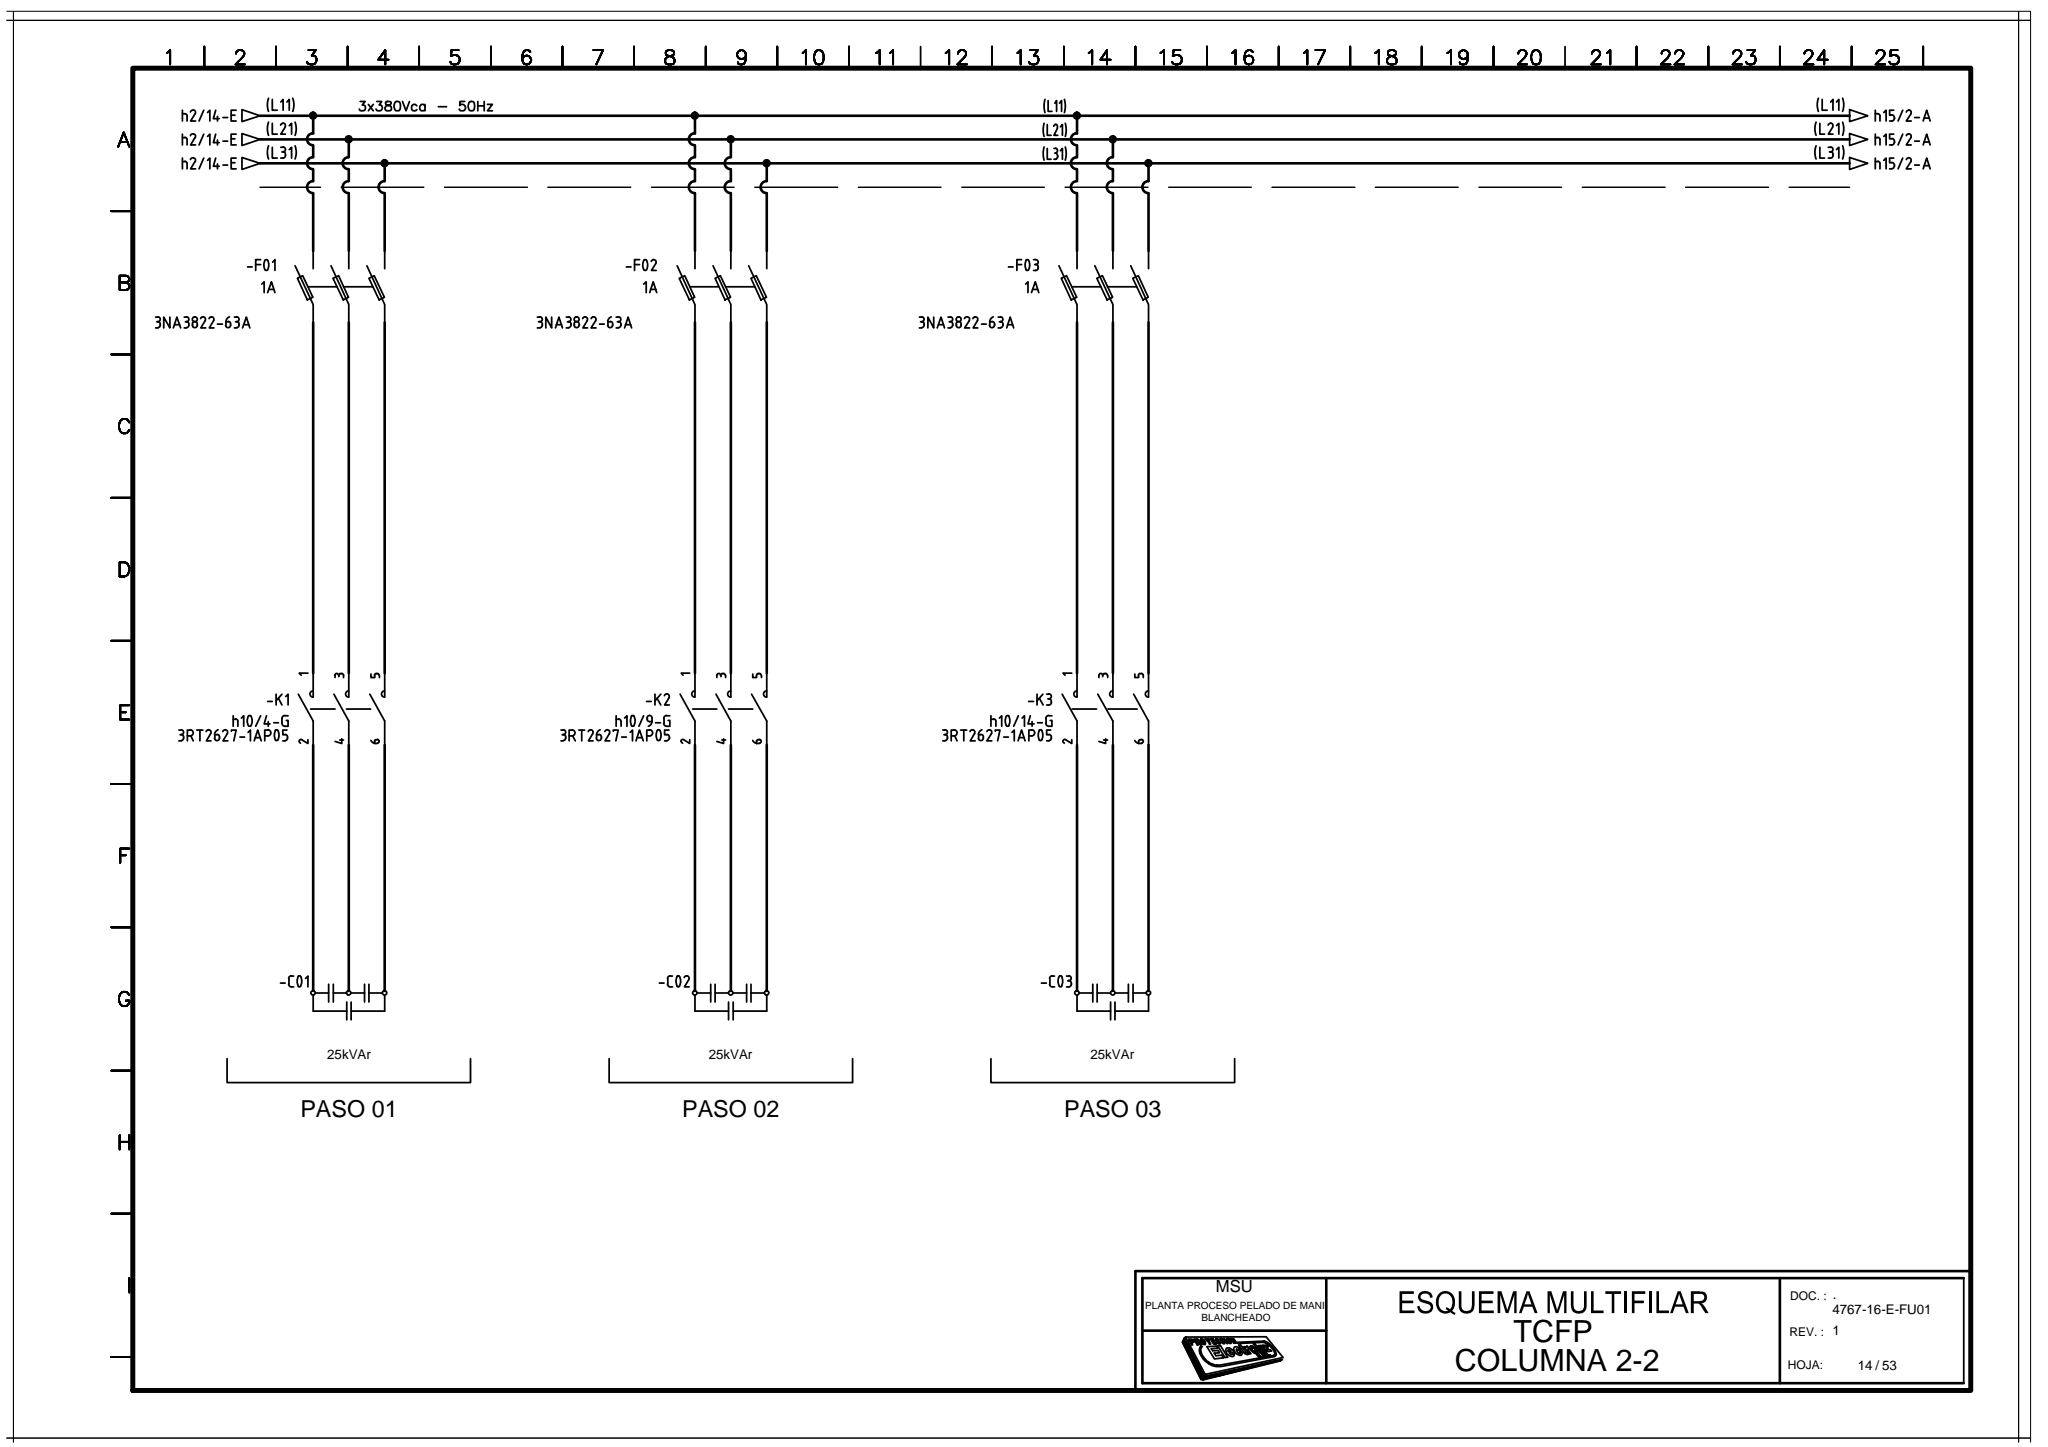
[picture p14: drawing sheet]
<svg xmlns="http://www.w3.org/2000/svg" width="297mm" height="210mm" viewBox="0 0 297 210" stroke-linecap="round" stroke-linejoin="round" font-family="sans-serif">
<defs><g id="words">
<g font-size="4.4">
<text x="219.5" y="194.6">TCFP</text>
<text x="211" y="198.8">COLUMNA 2-2</text>
</g>
<g font-size="3.4">
<text x="43.6" y="162.1">PASO 01</text>
<text x="98.9" y="162.1">PASO 02</text>
<text x="154.3" y="162.1">PASO 03</text>
</g>
<text font-size="2.4" x="176.4" y="187.4">MSU</text>
<g font-size="1.9">
<text x="47.5" y="153.6">25kVAr</text>
<text x="102.8" y="153.6">25kVAr</text>
<text x="158.2" y="153.6">25kVAr</text>
<text x="265.8" y="190.6">4767-16-E-FU01</text>
<text x="269.5" y="198.7">14 / 53</text>
</g>
<g font-size="1.7">
<text x="259.6" y="188.5">DOC. : .</text>
<text x="259.5" y="193.7">REV. : 1</text>
<text x="259.3" y="198.6">HOJA:</text>
</g>
<g font-size="1.5">
<text x="166.1" y="189.9">PLANTA PROCESO PELADO DE MANI</text>
<text x="174.3" y="191.6">BLANCHEADO</text>
</g>
</g></defs>
<path d="M1 1.6h293.5v207.6M1.9 1.7v1.2h290.9v-1.2v1.2h1.7h-1.7v205.7h1.7h-1.7v.6v-.6h-290.9v.6v-.6h-.9h.9v-205.7h-.9h.9zM1.9 2.9h290.9v205.7h-290.9z" fill="none" stroke="#000" stroke-width=".15"/>
<g fill="none" stroke="#000" stroke-width=".38">
<path d="M37.7 16.8h230.6M45.4 19.3a.87 .87 0 0 0-.9 .9 .87 .87 0 0 0 .9 .9M45.4 16.8v2.6M100.8 19.3a.87 .87 0 0 0-.9 .9 .87 .87 0 0 0 .9 .9M100.8 16.8v2.6M156.2 19.3a.87 .87 0 0 0-.9 .9 .87 .87 0 0 0 .9 .9M156.2 16.8v2.6M37.7 20.2h230.6M37.7 23.7h230.6M45.4 26.3a.87 .87 0 0 0-.9 .8 .87 .87 0 0 0 .9 .9M45.4 22.8a.87 .87 0 0 0-.9 .9 .87 .87 0 0 0 .9 .8M45.4 21.1v1.7"/>
<path d="M45.4 24.6v1.7M45.4 28.1v8.3M50.6 24.6v1.7a.87 .87 0 0 0-.9 .8 .87 .87 0 0 0 .9 .9M50.6 20.2v2.6a.87 .87 0 0 0-.9 .9 .87 .87 0 0 0 .9 .8M50.6 28.1v8.3M55.8 26.3a.87 .87 0 0 0-.9 .8 .87 .87 0 0 0 .9 .9M55.8 23.7v2.6M55.8 28.1v8.3M100.8 26.3a.87 .87 0 0 0-.9 .8 .87 .87 0 0 0 .9 .9M100.8 22.8a.87 .87 0 0 0-.9 .9 .87 .87 0 0 0 .9 .8M100.8 21.1v1.7M100.8 24.6v1.7"/>
<path d="M100.8 28.1v8.3M106 24.6v1.7a.87 .87 0 0 0-.9 .8 .87 .87 0 0 0 .9 .9M106 20.2v2.6a.87 .87 0 0 0-.9 .9 .87 .87 0 0 0 .9 .8M106 28.1v8.3M111.2 26.3a.87 .87 0 0 0-.9 .8 .87 .87 0 0 0 .9 .9M111.2 23.7v2.6M111.2 28.1v8.3M156.2 24.6v1.7a.87 .87 0 0 0-.9 .8 .87 .87 0 0 0 .9 .9M156.2 21.1v1.7a.87 .87 0 0 0-.9 .9 .87 .87 0 0 0 .9 .8M156.2 28.1v8.3M161.4 26.3a.87 .87 0 0 0-.9 .8 .87 .87 0 0 0 .9 .9M161.4 22.8a.87 .87 0 0 0-.9 .9 .87 .87 0 0 0 .9 .8"/>
<path d="M161.4 20.2v2.6M161.4 24.6v1.7M161.4 28.1v8.3M166.6 23.7v2.6a.87 .87 0 0 0-.9 .8 .87 .87 0 0 0 .9 .9M166.6 28.1v8.3M45.4 46.8v50.8M50.6 46.8v50.8M55.8 46.8v50.8M100.8 46.8v50.8M106 46.8v50.8M111.2 46.8v50.8M156.2 46.8v50.8"/>
<path d="M161.4 46.8v50.8M166.6 46.8v50.8M45.4 108.1v35.6M50.6 108.1v35.6M55.8 108.1v35.6M100.8 108.1v35.6M106 108.1v35.6M111.2 108.1v35.6M156.2 108.1v35.6M161.4 108.1v35.6M166.6 108.1v35.6M165.7 193h26.7"/>
<path d="M192.4 185.4v15.2M235.8 187.3v3.2M239.4 187.3v3.2M258.1 185.4v15.2M284.8 185.4h-119.1v15.2h119.1M285.8 184.4h-121.1v17.3"/>
</g>
<g fill="none" stroke="#000" stroke-width=".25">
<path d="M24.2 7.7l.5-.4v2M26.5 16.5h.3l.3 .2v.9M26.5 16v1.6M26.5 19.5v1.5M26.5 20h.3M26.8 19.9l.2 .1 .1 .2M28 16l-.4 .3M28 19.4l-.4 .3M28 15.9a.36 .36 0 0 1 .3 .6M28 19.4a.36 .36 0 0 1 .3 .6M28.3 16.5l-.7 1.1h.8M28.3 20l-.7 1h.8"/>
<path d="M29.5 16l-.6 1.6M29.5 19.5l-.6 1.5M29.6 6.8v3.1M30.1 16.3l.3-.3v1.6M30.1 19.8l.3-.3v1.5M31.3 16l-.4 1.2h.9M31.3 19.5l-.4 1.2h.9M31.5 16.9v.7M32.3 17h.7M33.5 16.7h.6M34.2 7.8a.51 .51 0 0 1 .4-.5h.5a.53 .53 0 0 1 .2 .8l-1.1 1.2h1.3M34.2 16h-.7v1.6h.7"/>
<path d="M34.2 19.5h-.7v1.5h.7M35.1 15.9l2.6 .9-2.6 .8zM35.1 19.4l2.6 .8-2.6 .9zM39 14.2a2.73 2.73 0 0 0 0 2M39 17.7a2.73 2.73 0 0 0 0 1.9M39.5 14.4v1.6h.7M39.5 17.9v1.6h.7M40 6.8v3.1M40.7 14.8l.4-.4v1.6M41 17.9a.36 .36 0 0 1 .3 .5M41 17.9l-.3 .3M41.4 18.4l-.7 1.1h.7"/>
<path d="M41.6 14.8l.4-.4v1.6M42 18.2l.3-.3v1.6M42.5 14.2a2.73 2.73 0 0 1 0 2M42.8 17.7a2.73 2.73 0 0 1 0 1.9M44.7 7.3h1.1l-.6 .8a.66 .66 0 0 1 .7 .7 .66 .66 0 0 1-.9 .5l-.4-.1-.1-.2M50.4 6.8v3.1M52.2 14.7h.8l-.5 .5a.44 .44 0 0 1 .5 .5 .44 .44 0 0 1-.6 .4l-.2-.1-.1-.2M53.4 15.1l.7 1M54.1 15.1l-.7 1M54.7 14.7h.7l-.4 .5a.44 .44 0 0 1 .5 .5 .44 .44 0 0 1-.6 .4l-.2-.1-.2-.2M56 14.8v.3l.1 .1a.58 .58 0 0 1 .7 .6 .49 .49 0 0 1-.6 .3 .49 .49 0 0 1-.4-.5 .68 .68 0 0 1 .7-.4 .27 .27 0 0 0 .2-.2 .27 .27 0 0 0-.1-.2zM56.3 8.7h-1.4l1-1.4v2"/>
<path d="M57.4 14.8a.51 .51 0 0 1 .6 .2v.8a.44 .44 0 0 1-.4 .3 .44 .44 0 0 1-.4-.3 1.05 1.05 0 0 1 .2-1zM58.4 14.7l.5 1.4 .5-1.4M60.5 15.4a.45 .45 0 0 0-.8 .1 .45 .45 0 0 0 .5 .6l.3-.2M60.8 6.8v3.1M61.6 15.4a.45 .45 0 0 0-.8 .1 .45 .45 0 0 0 .6 .6l.2-.2M61.6 15.1v1M63.6 15.5h1.2M66.5 7.3h-1l-.1 .9a.74 .74 0 0 1 1.1-.1 .74 .74 0 0 1 0 1.1 .74 .74 0 0 1-1.1 0l-.1-.2M67.4 14.7h-.7v.6a.49 .49 0 0 1 .7 0 .49 .49 0 0 1-.1 .7 .49 .49 0 0 1-.7-.2M68.1 14.8a.51 .51 0 0 1 .7 .2v.8a.44 .44 0 0 1-.4 .3 .44 .44 0 0 1-.4-.3 1.05 1.05 0 0 1 .1-1zM69.3 14.7v1.4M69.3 15.4h.9"/>
<path d="M70.2 14.7v1.4M70.7 15.1h.7l-.7 1h.7M71.2 6.8v3.1M76.9 7.6a.57 .57 0 0 0-.9-.2 1.57 1.57 0 0 0 0 1.9 .66 .66 0 0 0 1-.3 .66 .66 0 0 0-.5-.9 .66 .66 0 0 0-.8 .6M81.6 6.8v3.1M86.1 7.3h1.4l-1 2M91.9 6.8v3.1M96.6 7.4a.42 .42 0 0 0 .3 .7 .87 .87 0 0 1 .9 .9l-.1 .2a.83 .83 0 0 1-1.2-.2 .65 .65 0 0 1 .6-.8l.4-.1a.42 .42 0 0 0 .2-.7l-.3-.1h-.5zM102.4 6.8v3.1M108.2 8a.66 .66 0 0 1-.9 .6 .66 .66 0 0 1-.3-1 .66 .66 0 0 1 1.1 0 1.79 1.79 0 0 1-.2 1.7 .62 .62 0 0 1-.9-.3M112.7 6.8v3.1M116.4 7.7l.5-.4v2"/>
<path d="M118.4 7.4a.66 .66 0 0 1 1 .3 1.77 1.77 0 0 1-.2 1.6 .68 .68 0 0 1-1-.3 1.56 1.56 0 0 1 .2-1.6zM123.1 6.8v3.1M127.1 7.7l.5-.4v2M129.1 7.7l.4-.4v2M133.5 6.8v3.1M137.2 7.7l.5-.4v2M138.9 7.8v-.1a.65 .65 0 0 1 1.1-.3 .51 .51 0 0 1 0 .7l-1.1 1.2h1.4M143.9 6.8v3.1M147.6 7.7l.4-.4v2M149.4 7.3h1.1l-.6 .8a.66 .66 0 0 1 .7 .7 .66 .66 0 0 1-.9 .5h-.3l-.2-.3M151.4 17.9l-.1 .8 .1 1.1M151.6 14.4l-.2 .8 .2 1.1"/>
<path d="M151.9 18.1v1.5h.5M152 14.6v1.6h.6M153 15l.2-.4v1.6M153.1 18a.37 .37 0 0 1 .2 .6M153.1 18.1l-.3 .2M153.4 18.6l-.5 1h.5M153.7 15l.3-.4v1.6M153.8 18.4l.3-.3v1.5M154.3 6.8v3.1M154.4 14.4l.1 .8-.1 1.1M154.5 17.9l.1 .8-.1 1.1M157.9 7.7l.5-.4v2"/>
<path d="M161.1 8.7h-1.5l1-1.4v2M164.7 6.8v3.1M168.3 7.7l.5-.4v2M171.2 7.3h-1l-.1 .9a.75 .75 0 0 1 1.1 0 .75 .75 0 0 1-.1 1.1 .81 .81 0 0 1-1.1-.3M175 6.8v3.1M178.7 7.7l.5-.4v2M181.7 7.6a.57 .57 0 0 0-.9-.2 1.57 1.57 0 0 0 0 1.9 .64 .64 0 0 0 .9-.3 .64 .64 0 0 0-.4-.9 .64 .64 0 0 0-.8 .6M185.5 6.8v3.1M189.1 7.7l.5-.4v2M190.8 7.3h1.4l-1 2M195.8 6.8v3.1M199.5 7.7l.5-.4v2"/>
<path d="M201.4 7.4a.42 .42 0 0 0 .2 .7 .87 .87 0 0 1 1 .9 .73 .73 0 0 1-.8 .4 .73 .73 0 0 1-.6-.7 1.01 1.01 0 0 1 1-.6l.3-.3v-.2a.78 .78 0 0 0-1.1-.2zM206.2 6.8v3.1M209.9 7.7l.5-.4v2M212.9 8a.64 .64 0 0 1-.9 .5 .64 .64 0 0 1-.2-1 .64 .64 0 0 1 1 .1 1.97 1.97 0 0 1-.2 1.7 .62 .62 0 0 1-.9-.3M216.6 6.8v3.1M220.2 7.8a.51 .51 0 0 1 .4-.5h.4a.53 .53 0 0 1 .3 .8l-1.2 1.2h1.4M222.4 7.4a.66 .66 0 0 1 1 .3 1.77 1.77 0 0 1-.2 1.6 .68 .68 0 0 1-1-.3 1.56 1.56 0 0 1 .2-1.6zM227 6.8v3.1M230.9 7.8v-.1a.65 .65 0 0 1 1-.3 .51 .51 0 0 1 .1 .7l-1.2 1.2h1.4M233.1 7.7l.5-.4v2M237.4 6.8v3.1M241 7.8a.51 .51 0 0 1 .4-.5 .67 .67 0 0 1 .8 .4l-.3 .7-1 .9h1.4"/>
<path d="M243 7.8v-.1a.65 .65 0 0 1 1-.3l.2 .5-.3 .5-1 .9h1.4M247.8 6.8v3.1M251.4 7.8a.51 .51 0 0 1 .4-.5h.4a.53 .53 0 0 1 .3 .8l-1.2 1.2h1.3M253.4 7.3h1.2l-.6 .8h.3a.69 .69 0 0 1 .3 .8 .69 .69 0 0 1-.9 .4h-.3l-.2-.3M258.1 6.8v3.1M261.7 7.8v-.1a.65 .65 0 0 1 1-.3 .51 .51 0 0 1 .1 .7l-1.2 1.2h1.4M263.4 17.7a2.73 2.73 0 0 0 0 1.9M263.7 14.2a2.73 2.73 0 0 0 0 2M263.9 17.9v1.6h.7M264.3 14.4v1.6h.7M265.1 8.7h-1.5l1-1.4v2M265.5 17.9a.36 .36 0 0 1 .3 .5"/>
<path d="M265.5 17.9l-.4 .3M265.5 14.8l.4-.4v1.6M265.8 18.4l-.6 1.1h.7M266.4 14.8l.3-.4v1.6M266.4 18.2l.3-.3v1.6M267.2 14.2a2.73 2.73 0 0 1 0 2M267.2 17.7a2.73 2.73 0 0 1 0 1.9M268.3 15.9l2.6 .9-2.6 .8zM268.3 19.4l2.6 .8-2.6 .9zM268.6 6.8v3.1M272 16.5h.4M272 20h.4"/>
<path d="M272 16v1.6M272 19.5v1.5M272.2 7.8a.51 .51 0 0 1 .3-.5h.5a.53 .53 0 0 1 .3 .8l-1.3 1.2h1.4M272.4 16.5l.2 .2 .1 .9M272.4 19.9l.2 .2 .1 .1M273.2 16.3l.4-.3v1.6M273.2 19.8l.4-.3v1.5M274.1 17.6h.3M274.4 16.7h.2l.1 .3M274.7 16h-.6v.7h.3M274.7 19.5h-.6v.6h.3M274.7 17.2l-.1 .3-.2 .1"/>
<path d="M274.8 17v.2M275.2 7.3h-1v.9a.74 .74 0 0 1 1.1 0 .74 .74 0 0 1-.2 1.1 .74 .74 0 0 1-1.1-.3M276 16l-.7 1.6M276 19.5l-.7 1.5M276.5 19.7a.36 .36 0 0 1 .5-.3 .36 .36 0 0 1 .1 .6M276.8 15.9a.36 .36 0 0 1 .3 .6M276.8 16l-.3 .3M277.2 16.5l-.7 1.1h.7M277.2 20l-.7 1h.7M277.7 17h.7M278.9 17.6l.5-1.6 .6 1.6M278.9 6.8v3.1"/>
<path d="M279.1 17.1h.7M16.1 30.6h3.2M17.1 21.3l.8-2.1 .9 2.1M17.4 20.6h1.1M26.5 22.9v1.6M26.5 23.4h.3M26.8 23.4h.2l.1 .3M27.1 20.3v.7M27.1 23.7v.8M28 22.9l-.4 .3M28 22.9a.36 .36 0 0 1 .3 .5M28.3 23.4l-.7 1.1h.8"/>
<path d="M29.5 22.9l-.6 1.6M30.1 23.3l.3-.4v1.6M31.3 22.9l-.4 1.2h.9M31.5 20.3v.7M31.5 23.8v.7M32.3 20.5h.7M32.3 23.9h.7M33.5 20.1h.6M33.5 23.6h.6M34.2 22.9h-.7v1.6h.7M35.1 22.8l2.6 .9-2.6 .9zM35.9 38.7h.7"/>
<path d="M37.1 38.4h.7M37.8 37.7h-.7v1.5M38.8 37.8a1.46 1.46 0 0 1 0 1.3M38.8 37.8l-.2-.1a1.03 1.03 0 0 0 0 1.5l.2-.1M39 21.1a2.73 2.73 0 0 0 0 2M39.5 21.4v1.5h.7M39.5 38l.4-.3v1.5M40.7 21.4h.4M41 21.3a.37 .37 0 0 1 .4 .5 .37 .37 0 0 1-.5 .2M41 22a.43 .43 0 0 1 .4 .6M41.4 22.6l-.2 .3h-.5M42 21.7l.3-.3v1.5"/>
<path d="M42.8 21.1a2.73 2.73 0 0 1 0 2M42.8 38.6l2.6 5.6v2.6M45.4 36.4v2.6M48 38.6l2.6 5.6v2.6M50.6 36.4v2.6M53.2 38.6l2.6 5.6v2.6M55.8 36.4v2.6M90.8 38.7h.7M92 38.4h.8M92.8 37.7h-.8v1.5M93.4 37.8l.2-.1a1.03 1.03 0 0 1 0 1.5h-.1a1.27 1.27 0 0 1-.1-1.4zM94.5 37.9a.36 .36 0 0 1 .5-.2 .36 .36 0 0 1 .1 .5l-.6 1h.7"/>
<path d="M98.2 38.6l2.6 5.6v2.6M100.8 36.4v2.6M103.4 38.6l2.6 5.6v2.6M106 36.4v2.6M108.6 38.6l2.6 5.6v2.6M111.2 36.4v2.6M146.3 38.7h.6M147.5 38.4h.7M148.2 37.7h-.7v1.5M148.8 37.8l.2-.1a1.03 1.03 0 0 1 0 1.5l-.2-.1M148.8 37.8a1.46 1.46 0 0 0 0 1.3M149.9 37.7h.3a.37 .37 0 0 1 .4 .4 .37 .37 0 0 1-.5 .3"/>
<path d="M150.2 38.3l.2 .1 .2 .3M150.6 38.9l-.2 .3h-.5M150.6 38.7v.2M151.4 21.3l-.1 .8 .1 1.1M151.9 21.5v1.6h.5M152.9 21.5h.2M152.9 23.1h.2M153 22.2h.1M153.1 21.5a.37 .37 0 0 1 .3 .4 .37 .37 0 0 1-.3 .3l.1 .1 .2 .3M153.4 22.7l-.2 .4h-.1M153.4 22.6v.2M153.6 38.6l2.6 5.6v2.6"/>
<path d="M153.8 21.9l.3-.4v1.6M154.5 21.3l.1 .8-.1 1.1M156.2 36.4v2.6M158.8 38.6l2.6 5.6v2.6M161.4 36.4v2.6M164 38.6l2.6 5.6v2.6M166.6 36.4v2.6M263.4 21.1a2.73 2.73 0 0 0 0 2M263.9 21.4v1.5h.7M265.2 21.4h.3M265.2 22.9h.3M265.3 22h.2"/>
<path d="M265.5 21.3a.36 .36 0 0 1 .4 .4 .36 .36 0 0 1-.4 .3M265.5 22a.43 .43 0 0 1 .4 .6M265.9 22.6l-.2 .3h-.2M266.4 21.7l.3-.3v1.5M267.2 21.1a2.73 2.73 0 0 1 0 2M268.3 22.8l2.6 .9-2.6 .9zM272 23.4h.4M272 22.9v1.6M272.4 23.4l.2 .2 .1 .1M272.7 20.3v.7M272.7 23.7v.8M273.2 23.3l.4-.4v1.6"/>
<path d="M274.1 21h.3M274.1 24.5h.3M274.4 20.1h.2l.1 .4M274.4 23.6h.2l.1 .3M274.7 22.9h-.6v.7h.3M274.7 20.7l-.1 .3h-.2M274.7 24.1l-.1 .3-.2 .1M274.8 20.5v.2M274.8 23.9v.2M276 22.9l-.7 1.6M276.5 23.2a.36 .36 0 0 1 .5-.3 .36 .36 0 0 1 .1 .5M277.2 23.4l-.7 1.1h.7"/>
<path d="M277.7 20.5h.7M277.7 23.9h.7M278.9 21l.5-1.5 .6 1.5M278.9 24.5l.5-1.6 .6 1.6M279.1 20.6h.7M279.1 24h.7M16.1 51.4h3.2M17.4 41h.8l.4-.2a.46 .46 0 0 0-.1-.7l-1.1-.1v2.1h.8a.53 .53 0 0 0 .6-.4 .53 .53 0 0 0-.3-.6l-.3-.1M22.6 46h.3M22.6 47.6h.3M22.7 46.7h.2M22.9 46a.36 .36 0 0 1 .3 .3 .36 .36 0 0 1-.3 .4"/>
<path d="M22.9 46.6l.2 .1 .1 .3M23.2 47a.4 .4 0 0 1-.3 .5M24.6 46v1.6l-.9-1.6v1.6M25.1 47.6l.6-1.6 .5 1.6M25.3 47.1h.7M26.7 46h.4M26.7 47.6h.4M26.9 46.7h.2M27 46a.36 .36 0 0 1 .4 .3 .36 .36 0 0 1-.4 .4M27 46.6l.2 .1 .2 .3M27.4 47a.4 .4 0 0 1-.4 .5M27.9 47v.2"/>
<path d="M28.6 47a.36 .36 0 0 0-.3-.4 .36 .36 0 0 0-.4 .4M28.6 47a.37 .37 0 0 1-.3 .5 .37 .37 0 0 1-.4-.3M29.1 46.2a.36 .36 0 0 1 .5-.2 .36 .36 0 0 1 .1 .5M29.8 46.5l-.7 1.1h.7M30.3 46.2a.36 .36 0 0 1 .5-.2 .36 .36 0 0 1 .2 .5M31 46.5l-.6 1.1h.6M31.5 47h.8M32.8 46.7h.3M32.8 46.7v.5M33.1 46.6a.32 .32 0 0 1 .3 .4M33.3 46l-.5 .4v.3M33.4 47a.37 .37 0 0 1-.2 .5 .37 .37 0 0 1-.5-.3"/>
<path d="M34 46h.3M34 47.6h.3M34.2 46.7h.1M34.3 46a.36 .36 0 0 1 .4 .3 .36 .36 0 0 1-.4 .4M34.3 46.6l.2 .1 .2 .3M34.7 47a.4 .4 0 0 1-.4 .5M35.2 47.6l.5-1.6 .5 1.6M35.3 47.1h.8M38 41.2l.3-.3v1.5M38.8 42.4l.6-1.5 .5 1.5M39 42h.7M43.1 40.4l.8-.4 1.5 3.1-.8 .4z"/>
<path d="M44.7 41.6h4.2M48.3 40.4l.8-.4 1.4 3.1-.7 .4zM49.8 41.6h4.3M53.5 40.4l.8-.4 1.5 3.1-.8 .4zM77.9 46h.4M77.9 47.6h.4M78.1 46.7h.2M78.3 46a.36 .36 0 0 1 .4 .3 .36 .36 0 0 1-.4 .4M78.3 46.6l.2 .1 .2 .3M78.7 47a.4 .4 0 0 1-.4 .5M80 46v1.6l-.8-1.6v1.6M80.6 47.6l.5-1.6 .5 1.6"/>
<path d="M80.7 47.1h.7M82.1 46h.4M82.1 47.6h.4M82.4 46a.37 .37 0 0 1 .4 .4 .37 .37 0 0 1-.5 .3M82.4 46.6l.2 .1 .2 .3M82.8 47a.4 .4 0 0 1-.4 .5M83.3 47.2a.36 .36 0 0 0 .3 .3 .36 .36 0 0 0 .4-.3M83.3 47v.2M84 47a.36 .36 0 0 0-.4-.4 .36 .36 0 0 0-.3 .4M84 47v.2M84.5 46.2a.36 .36 0 0 1 .5-.2 .36 .36 0 0 1 .2 .5l-.7 1.1h.7M85.7 46.2a.36 .36 0 0 1 .5-.2 .36 .36 0 0 1 .2 .5l-.7 1.1h.7"/>
<path d="M87 47h.6M88.5 46.6a.32 .32 0 0 1 .4 .4M88.5 46.7h-.3v.5M88.7 46l-.5 .4-.1 .3M88.9 47a.37 .37 0 0 1-.3 .5 .37 .37 0 0 1-.5-.3M89.4 46h.3M89.4 47.6h.3M89.5 46.7h.2M89.7 46a.36 .36 0 0 1 .3 .3 .36 .36 0 0 1-.3 .4M89.7 46.6l.2 .1 .1 .3M90 47.2l-.1 .3h-.2M90.1 47v.2"/>
<path d="M90.6 47.6l.5-1.6 .5 1.6M90.7 47.1h.8M93.3 41.2l.4-.3v1.5M94.2 42.4l.5-1.5 .6 1.5M94.4 42h.7M98.5 40.4l.8-.4 1.5 3.1-.8 .4zM100 41.6h4.3M103.7 40.4l.8-.4 1.5 3.1-.8 .4zM105.2 41.6h4.3M108.9 40.4l.8-.4 1.5 3.1-.8 .4zM133.4 46h.3M133.4 47.6h.3"/>
<path d="M133.5 46.7h.2M133.7 46a.36 .36 0 0 1 .3 .3 .36 .36 0 0 1-.3 .4M133.7 46.6l.1 .1 .2 .3M134 47a.4 .4 0 0 1-.3 .5M135.4 46v1.6l-.8-1.6v1.6M135.9 47.6l.6-1.6 .5 1.6M136.1 47.1h.7M137.5 46h.3M137.5 47.6h.3M137.8 46a.37 .37 0 0 1 .4 .4 .37 .37 0 0 1-.5 .3M137.8 46.6l.2 .1 .2 .3M138.2 47a.4 .4 0 0 1-.4 .5"/>
<path d="M138.7 47v.2M139.4 47a.36 .36 0 0 0-.4-.4 .36 .36 0 0 0-.3 .4M139.4 47a.37 .37 0 0 1-.3 .5 .37 .37 0 0 1-.4-.3M140.2 46l-.3 .2M140.3 46a.36 .36 0 0 1 .3 .5l-.7 1.1h.7M141.1 46.2a.36 .36 0 0 1 .5-.2 .36 .36 0 0 1 .2 .5l-.7 1.1h.7M142.4 47h.6M143.5 47.2a.36 .36 0 0 0 .4 .3 .36 .36 0 0 0 .3-.3M143.6 46.7h.3M143.6 46.7v.5M143.9 46.6a.32 .32 0 0 1 .3 .4M144.1 46l-.3 .1-.2 .6"/>
<path d="M144.3 47v.2M144.8 46h.3M144.8 47.6h.3M145.1 46a.37 .37 0 0 1 .3 .4 .37 .37 0 0 1-.5 .3M145.1 46.6l.2 .1 .2 .3M145.5 47a.4 .4 0 0 1-.4 .5M146 47.6l.5-1.6 .5 1.6M146.1 47.1h.8M148.8 41.2l.3-.3v1.5M149.6 42.4l.6-1.5 .5 1.5M149.8 42h.7M153.9 40.4l.8-.4 1.5 3.1-.8 .4z"/>
<path d="M155.4 41.6h4.3M159.1 40.4l.8-.4 1.5 3.1-.8 .4zM160.6 41.6h4.3M164.3 40.4l.8-.4 1.4 3.1-.7 .4zM16.1 72.2h3.2M18.8 61.3a.76 .76 0 0 0-.9-.5 .76 .76 0 0 0-.6 .8 .9 .9 0 0 0 .2 1 .9 .9 0 0 0 1 .2l.3-.5M16.1 92.9h3.2M17.4 81.6h.6a1.09 1.09 0 0 1 .8 1 1.09 1.09 0 0 1-.8 1h-.6zM44.7 97.6h-1.3l.3 .3M45.4 97.6v3.5M48.6 98a.28 .28 0 0 1 .2-.3 .28 .28 0 0 1 .3 .3M48.6 98v.3"/>
<path d="M49.4 97.7a.34 .34 0 0 0-.3 .5M49.4 97.7h.2M49.6 97.7l.2 .1v.5M50.6 97.6v3.5a.44 .44 0 0 1-.5-.4 .44 .44 0 0 1 .5-.5M53.8 97.8v.5h.6v-.3M54.6 97.7l-.3 .3M54.6 97.7h.1M54.7 97.7l.3 .3M55 98v.3M55.8 97.6v3.5M100 97.6h-1.2l.3 .3M100.8 97.6v3.5"/>
<path d="M104.6 98v.2M104.8 97.7l-.3 .3a.28 .28 0 0 0-.3-.3 .28 .28 0 0 0-.2 .3v.3M104.8 97.7h.1M104.9 97.7l.3 .3M105.2 98v.3M106 97.6v3.5a.44 .44 0 0 1-.5-.4 .44 .44 0 0 1 .5-.5M110 97.7l-.2 .1-.1 .5h-.5v-.5M110 97.7h.2M110.1 97.7l.3 .3M110.4 98v.3M111.2 97.6v3.5M155.4 97.6h-1.2l.3 .3"/>
<path d="M156.2 97.6v3.5a.44 .44 0 0 1-.5-.4 .44 .44 0 0 1 .5-.5M159.9 98v.2M159.9 98a.28 .28 0 0 0-.2-.3 .28 .28 0 0 0-.3 .3v.3M160.2 97.7l-.3 .3M160.2 97.7h.2M160.3 97.7l.3 .3M160.7 98v.3M161.4 97.6v3.5M164.6 97.8v.5h.5v-.3M165.4 97.7l-.3 .3M165.4 97.7h.2M165.5 97.7l.3 .1v.5"/>
<path d="M166.6 97.6v3.5a.44 .44 0 0 1-.5-.4 .44 .44 0 0 1 .5-.5M16.1 113.7h3.2M17.4 103.3h.8M18.8 102.3h-1.4v2.1h1.4M26 105.9h.3M26 107.5h.3M26.1 106.6h.2M26.3 105.9a.36 .36 0 0 1 .3 .3 .36 .36 0 0 1-.3 .4M26.3 106.5l.1 .1 .2 .3M26.6 106.9a.4 .4 0 0 1-.3 .5M27.6 105.9a.44 .44 0 0 1 .4 .4 .44 .44 0 0 1-.4 .5h-.4M27.6 105.9h-.4v1.6"/>
<path d="M27.7 106.8l.3 .7M28.5 105.9h.9M29 105.9v1.6M29.9 106.1a.36 .36 0 0 1 .5-.2 .36 .36 0 0 1 .2 .5l-.7 1.1h.7M31.5 106.5a.32 .32 0 0 1 .3 .4M31.5 106.6h-.3v.5M31.6 105.9l-.4 .4-.1 .3M31.8 106.9a.37 .37 0 0 1-.2 .5 .37 .37 0 0 1-.5-.3M32.3 106.1a.36 .36 0 0 1 .5-.2 .36 .36 0 0 1 .2 .5l-.7 1.1h.8M33.6 106.1v-.2h.6l-.3 1.6M33.8 103.8v1.6M33.8 104.3h.4"/>
<path d="M34.2 104.3h.1l.2 .3M34.5 104.6v.8M34.8 106.9h.7M35 104.2l.3-.4v1.6M36 106.2l.3-.3v1.6M36 103.9l.2-.1a1.03 1.03 0 0 1 0 1.6l-.1-.1a1.27 1.27 0 0 1-.1-1.4zM36.9 107.5l.5-1.6 .5 1.6M37 107h.8M37.8 103.8l-.7 1.6M38.4 106.8h.5M38.7 103.8l-.4 1.2h.9M38.8 101.8h.7"/>
<path d="M38.8 105.9a.44 .44 0 0 1 .5 .4 .44 .44 0 0 1-.5 .5M38.9 105.9h-.5v1.6M38.9 104.7v.7M39.7 104.8h.7M39.9 106l.2-.1a1.03 1.03 0 0 1 0 1.5l-.2-.1M40 106a1.46 1.46 0 0 0 0 1.3M40 100.7v1.6M40.4 101.3l.5 1M40.9 104.9l.1 .2 .3 .3M40.9 100.7l-.9 1M41 107.5h.4M41.3 103.8l-.3 .2-.1 .9"/>
<path d="M41.3 106.5l.2 .1 .2 .3M41.4 103.8h.4M41.4 101l.4-.3v1.6M41.5 104.5h.3v.9h-.4M41.6 105.9h-.6v.7h.4M41.7 106.9a.4 .4 0 0 1-.4 .5M43.3 100.7l2.1 3.9v3.5M43.8 107.3a.28 .28 0 0 0-.4 .2l.2 .3M44.7 107.3v.6l-.9-.6M45 102.9h3.6M45.4 100.2a.44 .44 0 0 0-.4 .5 .44 .44 0 0 0 .4 .4M48.4 100.7l2.2 3.9v3.5"/>
<path d="M49.3 107.3h.5M49.6 107.2v.7l-1-.3M50.2 102.9h3.6M53.6 100.7l2.2 3.9v3.5M53.8 107.4l.3 .3 .2 .1M54.4 107.6v.3h.3M54.6 107.3l-.2 .1-.1 .2M54.6 107.3h.1M54.7 107.3a.28 .28 0 0 1 .3 .2 .28 .28 0 0 1-.3 .3M55.8 100.2a.44 .44 0 0 0-.5 .5 .44 .44 0 0 0 .5 .4M81.4 105.9h.3M81.4 107.5h.3"/>
<path d="M81.7 105.9a.37 .37 0 0 1 .3 .4 .37 .37 0 0 1-.5 .3M81.7 106.5l.2 .1 .1 .3M82 106.9a.4 .4 0 0 1-.3 .5M83 105.9a.44 .44 0 0 1 .4 .4 .44 .44 0 0 1-.4 .5h-.4M83 105.9h-.4v1.6M83.1 106.8l.3 .7M83.9 105.9h.9M84.4 105.9v1.6M85.7 105.9a.36 .36 0 0 1 .3 .5l-.7 1.1h.7M85.7 105.9l-.4 .2M86.5 107.1a.36 .36 0 0 0 .3 .3 .36 .36 0 0 0 .4-.3M86.5 106.6h.4"/>
<path d="M86.5 106.6v.5M86.8 106.5a.32 .32 0 0 1 .4 .4M87 105.9l-.4 .4-.1 .3M87.2 106.9v.2M87.7 106.1a.36 .36 0 0 1 .5-.2 .36 .36 0 0 1 .2 .5M88.4 106.4l-.6 1.1h.6M88.9 106.1v-.2h.8l-.4 1.6M89.4 104.3h.3M89.4 103.8v1.6M89.7 104.3h.2l.1 .3M90.1 104.6v.8M90.2 106.9h.6"/>
<path d="M90.6 104.2l.3-.4v1.6M91.4 106.2l.3-.3v1.6M91.6 103.9l.2-.1a1.03 1.03 0 0 1 0 1.6l-.2-.1M91.6 103.9a1.46 1.46 0 0 0 0 1.4M92.2 107.5l.6-1.6 .5 1.6M92.4 107h.7M93.3 103.8l-.6 1.6M93.8 101.8h.6M93.8 106.8h.4M93.9 104.3l.1 .3 .2 .1M93.9 104.2v.1M94.2 105.9a.44 .44 0 0 1 .5 .4 .44 .44 0 0 1-.5 .5"/>
<path d="M94.2 105.9h-.4v1.6M94.2 104.7h.4M94.6 104.6a.78 .78 0 0 1-.6 .8M94.6 104.1a.36 .36 0 0 0-.4-.3 .36 .36 0 0 0-.3 .3M94.6 104.2v.4M95 100.7v1.6M95.1 104.8h.7M95.3 101.3l.5 1M95.3 106l.2-.1a1.03 1.03 0 0 1 0 1.5h-.1a1.27 1.27 0 0 1-.1-1.4zM95.8 100.7l-.8 1M96.3 104.9v.2l.4 .3M96.3 104.3v.6"/>
<path d="M96.4 100.9a.36 .36 0 0 1 .5-.2 .36 .36 0 0 1 .1 .5M96.4 107.5h.3M96.7 103.8l-.4 .2v.2M96.7 106.5l.2 .1 .2 .3M96.7 103.8h.5M96.9 104.5h.3v.9h-.5M97 105.9h-.6v.7h.3M97 101.2l-.6 1.1h.7M97.1 107.1l-.2 .3h-.2M97.1 106.9v.2M98.6 100.7l2.2 3.9v3.5M98.8 107.5l.2 .3"/>
<path d="M99.2 107.3a.28 .28 0 0 0-.4 .2M100 107.3v.6l-.8-.6M100.5 102.9h3.5M100.8 100.2a.44 .44 0 0 0-.5 .5 .44 .44 0 0 0 .5 .4M103.8 100.7l2.2 3.9v3.5M104.7 107.3h.5M104.9 107.2v.7l-.9-.3M105.7 102.9h3.5M109 100.7l2.2 3.9v3.5M109.2 107.4l.3 .3 .2 .1M109.7 107.6v.3h.5M110 107.3l-.2 .1-.1 .2"/>
<path d="M110 107.3h.2M110.1 107.3a.28 .28 0 0 1 .3 .2 .28 .28 0 0 1-.3 .3M111.2 100.2a.44 .44 0 0 0-.5 .5 .44 .44 0 0 0 .5 .4M136.7 105.9h.4M136.7 107.5h.4M137.1 105.9a.37 .37 0 0 1 .3 .4 .37 .37 0 0 1-.5 .3M137.1 106.5l.1 .1 .2 .3M137.4 106.9a.4 .4 0 0 1-.3 .5M138 106.8h.4M138.4 105.9a.44 .44 0 0 1 .4 .4 .44 .44 0 0 1-.4 .5M138.4 105.9h-.4v1.6M138.5 106.8l.3 .7"/>
<path d="M139.3 105.9h.9M139.8 105.9v1.6M140.7 106.1a.36 .36 0 0 1 .5-.2 .36 .36 0 0 1 .1 .5l-.6 1.1h.7M142.3 106.5a.32 .32 0 0 1 .3 .4M142.3 106.6h-.4v.5M142.4 105.9l-.2 .1-.3 .6M142.6 106.9a.37 .37 0 0 1-.3 .5 .37 .37 0 0 1-.4-.3M143.1 106.1a.36 .36 0 0 1 .5-.2 .36 .36 0 0 1 .2 .5l-.7 1.1h.7M143.7 104.3h.4M143.7 103.8v1.6M144.1 104.3h.2l.1 .3M144.4 106.1v-.2h.6l-.3 1.6"/>
<path d="M144.4 104.6v.8M144.9 104.2l.4-.4v1.6M145.6 106.9h.7M146.3 103.9a1.46 1.46 0 0 1 0 1.4M146.3 103.9l-.1-.1a1.03 1.03 0 0 0 0 1.6l.1-.1M146.8 106.2l.3-.3v1.6M147.7 107.5l.5-1.6 .5 1.6M147.7 103.8l-.7 1.6M147.8 107h.7M148.3 104.2l.3-.4v1.6M149.2 101.8h.7M149.4 103.8l-.3 1.2h.9"/>
<path d="M149.6 105.9a.44 .44 0 0 1 .5 .4 .44 .44 0 0 1-.5 .5h-.4M149.6 105.9h-.4v1.6M149.7 104.7v.7M150.4 100.7v1.6M150.5 104.8h.7M150.7 106l.2-.1a1.03 1.03 0 0 1 0 1.5l-.2-.1M150.7 101.3l.6 1M150.8 106a1.46 1.46 0 0 0 0 1.3M151.3 100.7l-.9 1M151.7 104.9l.2 .4 .2 .1M151.7 104.3v.6M151.8 107.5h.3"/>
<path d="M151.8 100.7h.3M151.8 102.3h.3M152 101.4h.1M152.1 103.8l-.4 .2v.2M152.1 106.5l.2 .1 .2 .3M152.1 100.7a.36 .36 0 0 1 .4 .3 .36 .36 0 0 1-.4 .4 .41 .41 0 0 1 .4 .5M152.1 103.8h.5M152.3 104.5h.3v.9h-.5M152.4 105.9h-.6v.7h.3M152.5 106.9a.4 .4 0 0 1-.4 .5M152.5 101.9l-.1 .2-.3 .2M154.1 100.7l2.1 3.9v3.5"/>
<path d="M154.6 107.3a.28 .28 0 0 0-.4 .2l.2 .3M155.4 107.3v.6l-.8-.6M155.5 102.9h3.5M159.2 100.7l2.2 3.9v3.5M160.1 107.3h.6M160.4 107.2v.7l-1-.3M160.7 102.9h4.2M161.4 100.2a.44 .44 0 0 0-.4 .5 .44 .44 0 0 0 .4 .4M164.4 100.7l2.2 3.9v3.5M164.6 107.4l.3 .3 .2 .1M165.1 107.6v.3h.5M165.4 107.3h.2"/>
<path d="M165.4 107.3l-.2 .1-.1 .2M165.5 107.3a.28 .28 0 0 1 .3 .2 .28 .28 0 0 1-.3 .3M16.1 134.5h3.2M17.4 124.1h.8M18.8 123.1h-1.4v2.1M16.1 155.3h3.2M18.8 144.3a.77 .77 0 0 0-.9-.4 .77 .77 0 0 0-.6 .7 .94 .94 0 0 0 .9 1.4 .77 .77 0 0 0 .6-.9h-.6M32.9 153.6v3.4h35.3v-3.4M40.7 142.6h.7M41.9 142.8l.2 .3 .5 .1M41.9 142v.8M42.3 141.5l-.4 .2v.3"/>
<path d="M42.3 141.6h.3M43.2 141.6h.3a1.27 1.27 0 0 1 .1 1.4M43.2 143.1l.2 .1 .2-.1M43.3 141.6a1.46 1.46 0 0 0 0 1.4M44.3 141.9l.4-.3v1.6M45.4 144.4v2.3h4.9M45.7 144h2M47.7 142.8v2.6M48.3 142.8v2.6M48.3 144h2M50.3 145.4v2.5M50.9 144h2"/>
<path d="M50.9 145.4v2.5M52.9 142.8v2.6M53.5 144h2M53.5 142.8v2.6M55.8 144.4v2.3h-4.9M88.3 153.6v3.4h35.4v-3.4M95.6 142.6h.7M96.8 142.8l.1 .2 .3 .2M96.9 142v.8M97.2 141.5l-.3 .2-.1 .3M97.2 143.2h.3M97.2 141.6h.3"/>
<path d="M98.2 141.6h.3a1.27 1.27 0 0 1 0 1.4M98.2 143.1l.2 .1 .1-.1M98.2 141.6a1.46 1.46 0 0 0 0 1.4M99.2 141.8a.36 .36 0 0 1 .5-.2 .36 .36 0 0 1 .2 .5l-.6 1.1h.6M100.8 144.4v2.3h4.9M101.1 144h2M103.1 142.8v2.6M103.7 144h2M103.7 142.8v2.6M105.7 145.4v2.5M106.3 144h2M106.3 145.4v2.5"/>
<path d="M108.3 142.8v2.6M108.9 144h2M108.9 142.8v2.6M111.2 144.4v2.3h-4.9M143.7 153.6v3.4h35.4v-3.4M151 142.6h.8M152.2 142.8l.2 .3 .2 .1M152.3 142v.8M152.6 141.5l-.2 .1-.2 .4M152.7 143.2h.3M152.7 141.6h.3M153.6 143.1l.2 .1 .2-.1"/>
<path d="M154 141.6a1.46 1.46 0 0 1 0 1.4M154 141.6h-.3a1.27 1.27 0 0 0-.1 1.4M154.7 141.6h.3M155 141.5a.37 .37 0 0 1 .4 .5 .37 .37 0 0 1-.5 .3M155 142.2l.2 .1 .2 .3M155.4 142.8l-.2 .3-.5 .1M155.4 142.6v.2M156.2 144.4v2.3h4.9M156.5 144h2M158.5 142.8v2.6M159.1 144h2M159.1 142.8v2.6"/>
<path d="M161.1 145.4v2.5M161.7 144h2M161.7 145.4v2.5M163.7 142.8v2.6M164.3 144h2M164.3 142.8v2.6M166.6 144.4v2.3h-4.9M16.1 176.1h3.2M17.4 164.7v2M17.4 165.6h1.4M18.8 164.7v2M16.1 196.8h3.2"/>
<path d="M18.8 185.4v2.1M171.8 194l2.8 5.5-.4 .6-2.7-5.4zM172 194l11.6-.1 2.5 3-11.3 2.5zM172.3 194.3h.5l.3 .1v.3h-.3l.2 .4h-.2zM172.6 194.4h.2l.1 .2h-.2zM173.5 194.3l.2 .1M173.6 194.3h-.2l.1 .3h.2M173.7 194.5h-.1M173.7 194.4v.1M173.7 194.7h.1M173.9 194.6l.3 .5h-.1l-.2-.3M173.9 194.6v-.2l-.2-.1h-.6l.6 .8h.1l-.2-.4h.1"/>
<path d="M174.1 194.3l.1-.1a.62 .62 0 0 1 .6 .8 .66 .66 0 0 1-.7-.7zM174.2 194.4l.1-.1 .3 .2 .1 .4-.3-.1zM174.8 194.2h.1l.3 .3v-.3h.1l.1 .4 .2 .4h-.2zM174.8 199.6l11.1-2.4-.3 .2-11.1 2.8zM175 195.4l1.4-.1 .2 .3-.9 .1 .2 .2h.8l.2 .3-.8 .1 .3 .4 .8-.1 .3 .4-1.4 .1zM175.5 194.2h.4l.2 .1h-.3l.4 .3h-.2l.1 .2h.3v.2h-.4zM176.5 198h.1M176.6 195.2h.4l1.1 1.7h-.4zM176.7 194.4h.1M176.7 194.3l-.2-.1a.15 .15 0 0 0-.2 0 .15 .15 0 0 0 0 .2l.2 .3a.35 .35 0 0 0 .5 .2v-.2M176.8 194.4h-.1l-.2-.1 .2 .5h.2v-.2M177.3 194.3h.1a.22 .22 0 0 0-.2-.2 .22 .22 0 0 0-.2 .2l.2 .5a.2 .2 0 0 0 .2 .1 .2 .2 0 0 0 .2-.1v-.1"/>
<path d="M177.4 194.4h-.1l-.2-.1 .3 .5h.1v-.2h.1M177.5 194.2h.1l.5 .7h-.2zM177.9 195.6a.81 .81 0 0 1 1.1 .6h-.7l.1 .2a.2 .2 0 0 0 .2 .1 .2 .2 0 0 0 .2-.1l.2-.1a.41 .41 0 0 1-.2 .5 .41 .41 0 0 1-.5-.1 .81 .81 0 0 1-.4-1.1zM177.9 194.2a.52 .52 0 0 1 .6 .7l-.4-.3zM178.1 194.3l.3 .1v.4l-.1-.1zM178.1 195.9l.2-.1 .2 .2h-.4zM178.5 194.2l.5 .3-.2-.3h.1l.5 .6-.6-.3 .3 .3h-.2zM179 195.5a.68 .68 0 0 1 1 .3l-.4 .1-.2-.2a.59 .59 0 0 0 .4 .7v-.3l.3-.1a.36 .36 0 0 1-.1 .5 .36 .36 0 0 1-.5 0 .89 .89 0 0 1-.5-1zM180.5 196.3l.4 .1M180.7 196.1l.1 .1M180.7 196.2l-.4-.6h.1l-.1-.2h-.1l-.3-.3h-.2l.2 .3h-.2l.2 .3 .1-.1 .5 .7M180.8 195.4h-.4l.8 1h.2l-.4-.6v-.1h.1"/>
<path d="M180.8 195.4h.1M180.8 196.2l.3 .3h-.2M180.9 195.3l-.1 .1M180.9 195.3h.1M180.9 195.3l.3 .4M181.1 195.7h.1M181.4 195.3a.84 .84 0 0 1 .9 1 .93 .93 0 0 1-1-.9zM181.5 195.4h.3l.3 .3 .1 .2-.1 .2h-.3l-.2-.3zM181.8 194.9h.2l.9 1.3h-.1zM182.2 196.3h.3l.1 .2h-.2l.3 .1 .2 .3h-.3l-.1-.2 .2 .1-.3-.1-.2-.3zM182.4 195.2h.2l.7 .7v-.1l-.5-.6h.2l.7 .9h-.2l-.1-.1v.1h-.2zM182.4 196.3h.1"/>
<path d="M182.9 196.8l.1 .1zM183.1 196.3h.1M183.1 196.3h-.1l.2 .2M183.2 195.1h.5l.2 .2v.5h.3l.2 .2-.5 .1-.2-.3-.1-.4h-.3zM183.2 196.3l.1 .1M183.2 196.4v.1M183.3 194.5h.1M183.3 194.7h.1M183.3 196.6h.1M183.3 194.5l-3.9 .2 .1 .2 3.8-.2M183.3 196.4l.1 .1M183.3 196.4l-.1-.2h-.3l.4 .6h.1l-.1-.2"/>
<path d="M183.4 196.5h.1M183.4 194.8a2.47 2.47 0 0 1 1.5 1.7l-.1 .1M183.5 194.6a2.32 2.32 0 0 1 1.6 2l-.1 .1M183.5 196.5l.1 .3-.3-.2M183.5 196.2h.1l.4 .4h.1l.1 .1-.3 .1zM183.6 196.7l.2 .1h-.1zM184.2 196.6l.1 .1zM184.8 196.8l-7.7 1.4a2.98 2.98 0 0 1-3.2-2.3l.3-.7 .2 .1a1.29 1.29 0 0 0 .2 1.6 2.95 2.95 0 0 0 1.9 1.1M184.8 196.6l-7.8 1.4h-.5M184.8 196.5v.1M185 196.7l-.2 .1M284.8 185.4v15.2"/>
<circle cx="45.4" cy="16.8" r=".32"/>
<circle cx="45.4" cy="16.8" r=".49"/>
<circle cx="45.4" cy="16.8" r=".15"/>
<circle cx="100.8" cy="16.8" r=".32"/>
<circle cx="100.8" cy="16.8" r=".49"/>
<circle cx="100.8" cy="16.8" r=".15"/>
<circle cx="156.2" cy="16.8" r=".32"/>
<circle cx="156.2" cy="16.8" r=".49"/>
<circle cx="156.2" cy="16.8" r=".15"/>
<circle cx="50.6" cy="20.2" r=".49"/>
<circle cx="50.6" cy="20.2" r=".32"/>
<circle cx="50.6" cy="20.2" r=".15"/>
<circle cx="55.8" cy="23.7" r=".49"/>
<circle cx="55.8" cy="23.7" r=".32"/>
<circle cx="55.8" cy="23.7" r=".15"/>
<circle cx="106" cy="20.2" r=".32"/>
<circle cx="106" cy="20.2" r=".49"/>
<circle cx="106" cy="20.2" r=".15"/>
<circle cx="111.2" cy="23.7" r=".49"/>
<circle cx="111.2" cy="23.7" r=".32"/>
<circle cx="111.2" cy="23.7" r=".15"/>
<circle cx="161.4" cy="20.2" r=".32"/>
<circle cx="161.4" cy="20.2" r=".49"/>
<circle cx="161.4" cy="20.2" r=".15"/>
<circle cx="166.6" cy="23.7" r=".32"/>
<circle cx="166.6" cy="23.7" r=".49"/>
<circle cx="166.6" cy="23.7" r=".15"/>
<circle cx="28.3" cy="46.3" r=".36"/>
<circle cx="83.6" cy="46.3" r=".36"/>
<circle cx="139" cy="46.3" r=".36"/>
<circle cx="45.4" cy="144" r=".32"/>
<circle cx="50.6" cy="144" r=".32"/>
<circle cx="55.8" cy="144" r=".32"/>
<circle cx="100.8" cy="144" r=".32"/>
<circle cx="106" cy="144" r=".32"/>
<circle cx="111.2" cy="144" r=".32"/>
<circle cx="156.2" cy="144" r=".32"/>
<circle cx="161.4" cy="144" r=".32"/>
<circle cx="166.6" cy="144" r=".32"/>
</g>
<path d="M19.3 9.9h266.5v191.8h-266.5z" fill="none" stroke="#000" stroke-width=".72"/>
<g fill="#000" stroke="#000" stroke-width=".15">
<path d="M171.8 194l.4 .7h-.7zM173.9 199.6h.6l-.3 .5zM174.8 199.6l-.3 .5zM174.8 199.6h1.9l-2.2 .5zM184.8 197.4l1.1-.2-.3 .2z"/>
<path d="M171.5 194.7l3.1 4.8-2.4-4.8zM171.5 194.7l3.1 4.8h-.7z"/>
<path d="M173.9 199.5l.6 .1 .1-.1zM173.9 199.5l.6 .1h-.6z"/>
<path d="M176.7 199.6l8.9-2.2h-.8zM174.8 199.6l10-2.2-8.1 2.2z"/>
</g>
<g fill="#000">
<path d="M203 187.3h2.1v.4h-1.7v1h1.6v.3h-1.6v1.1h1.7v.4h-2.1zM205.9 187.6l.6-.3 .7 .1 .4 .3 .2 .3v.2h-.4a.73 .73 0 0 0-.6-.5 .73 .73 0 0 0-.8 .4 .78 .78 0 0 0 .9 .6l.5 .1 .4 .5 .1 .5-.3 .5-.5 .2h-.7l-.4-.1-.3-.3-.1-.4v-.2l.3-.1 .1 .3 .2 .3 .5 .2 .4-.1a.51 .51 0 0 0 .4-.5 .51 .51 0 0 0-.6-.5l-.7-.2a.84 .84 0 0 1-.3-1.3zM211.6 187.3h.4v2.3a.79 .79 0 0 0 .9 .5 .79 .79 0 0 0 .6-.9v-1.9h.4v2.2l-.2 .6-.4 .3-.5 .2-.8-.2-.3-.4-.1-.4zM214.5 187.3h2.1v.4h-1.7v1h1.6v.3h-1.6v1.1h1.8v.4h-2.2zM217.2 187.3h.6l.8 2.8 .9-2.8h.5v3.2h-.4v-2.6l-.8 2.6h-.4l-.8-2.7v2.7h-.4zM224.5 187.3h.5l.8 2.8 .9-2.8h.5v3.2h-.3v-2.6l-.9 2.6h-.4l-.8-2.7v2.7h-.3zM227.8 187.3h.4l.1 2.3a.77 .77 0 0 0 .9 .6 .77 .77 0 0 0 .5-1v-1.9h.4v2.3l-.2 .6-.4 .3-.4 .1-.5-.1-.4-.2-.3-.4-.1-.4zM230.8 187.3h.3v2.8h1.5v.4h-1.8zM232.8 187.3h2.3v.4h-1v2.8h-.3v-2.8h-1zM236.7 187.3h1.9v.4h-1.5v1h1.3v.3h-1.3v1.5h-.4zM240.2 187.3h.4v2.8h1.5v.4h-1.9z"/>
<path d="M208.6 187.7l.5-.3 .7-.1 .6 .2 .4 .4 .2 .6v.8l-.1 .4-.3 .4 .5 .3-.1 .3-.3-.1a.52 .52 0 0 0-.7-.1l-.3 .1-.5-.1-.7-.5-.1-.4-.2-.7 .1-.6zM209 187.8l-.3 .4v.4v.7l.1 .4 .3 .3 .3 .2 .7-.1-.4-.2 .1-.3 .3 .2a.25 .25 0 0 0 .3 .1 .25 .25 0 0 0 .1-.3l.2-.9-.3-.7-.5-.4h-.5z"/>
<path d="M221.4 187.3h.4l1.2 3.2h-.4l-.3-.9h-1.3l-.3 .9h-.4zM221.6 187.6l-.5 1.6h1z"/>
<path d="M243.3 187.3h.5l1.1 3.2h-.4l-.3-.9h-1.2l-.4 .9h-.4zM243.5 187.6l-.5 1.6h1.1z"/>
<path d="M245.2 187.3l1.6 .1a.85 .85 0 0 1 .8 .8 .85 .85 0 0 1-.8 .8l.4 .4 .6 1.1h-.4l-.7-1.1-.4-.3h-.6v1.4h-.5zM245.7 187.7v1.1l.8-.1a.52 .52 0 0 0 .7-.5 .52 .52 0 0 0-.7-.5z"/>
</g>
<g fill="none" stroke="#000" stroke-width=".21">
<path d="M37.7 27.2h8.8M49.5 27.2h12M64.5 27.2h12M79.5 27.2h12M94.5 27.2h12M109.5 27.2h12M124.5 27.2h12M139.5 27.2h12M154.5 27.2h12M169.5 27.2h12M184.5 27.2h12M199.5 27.2h12"/>
<path d="M214.5 27.2h12M229.5 27.2h12M244.5 27.2h12M259.5 27.2h8.8"/>
</g>
<use href="#words"/>
</svg>
